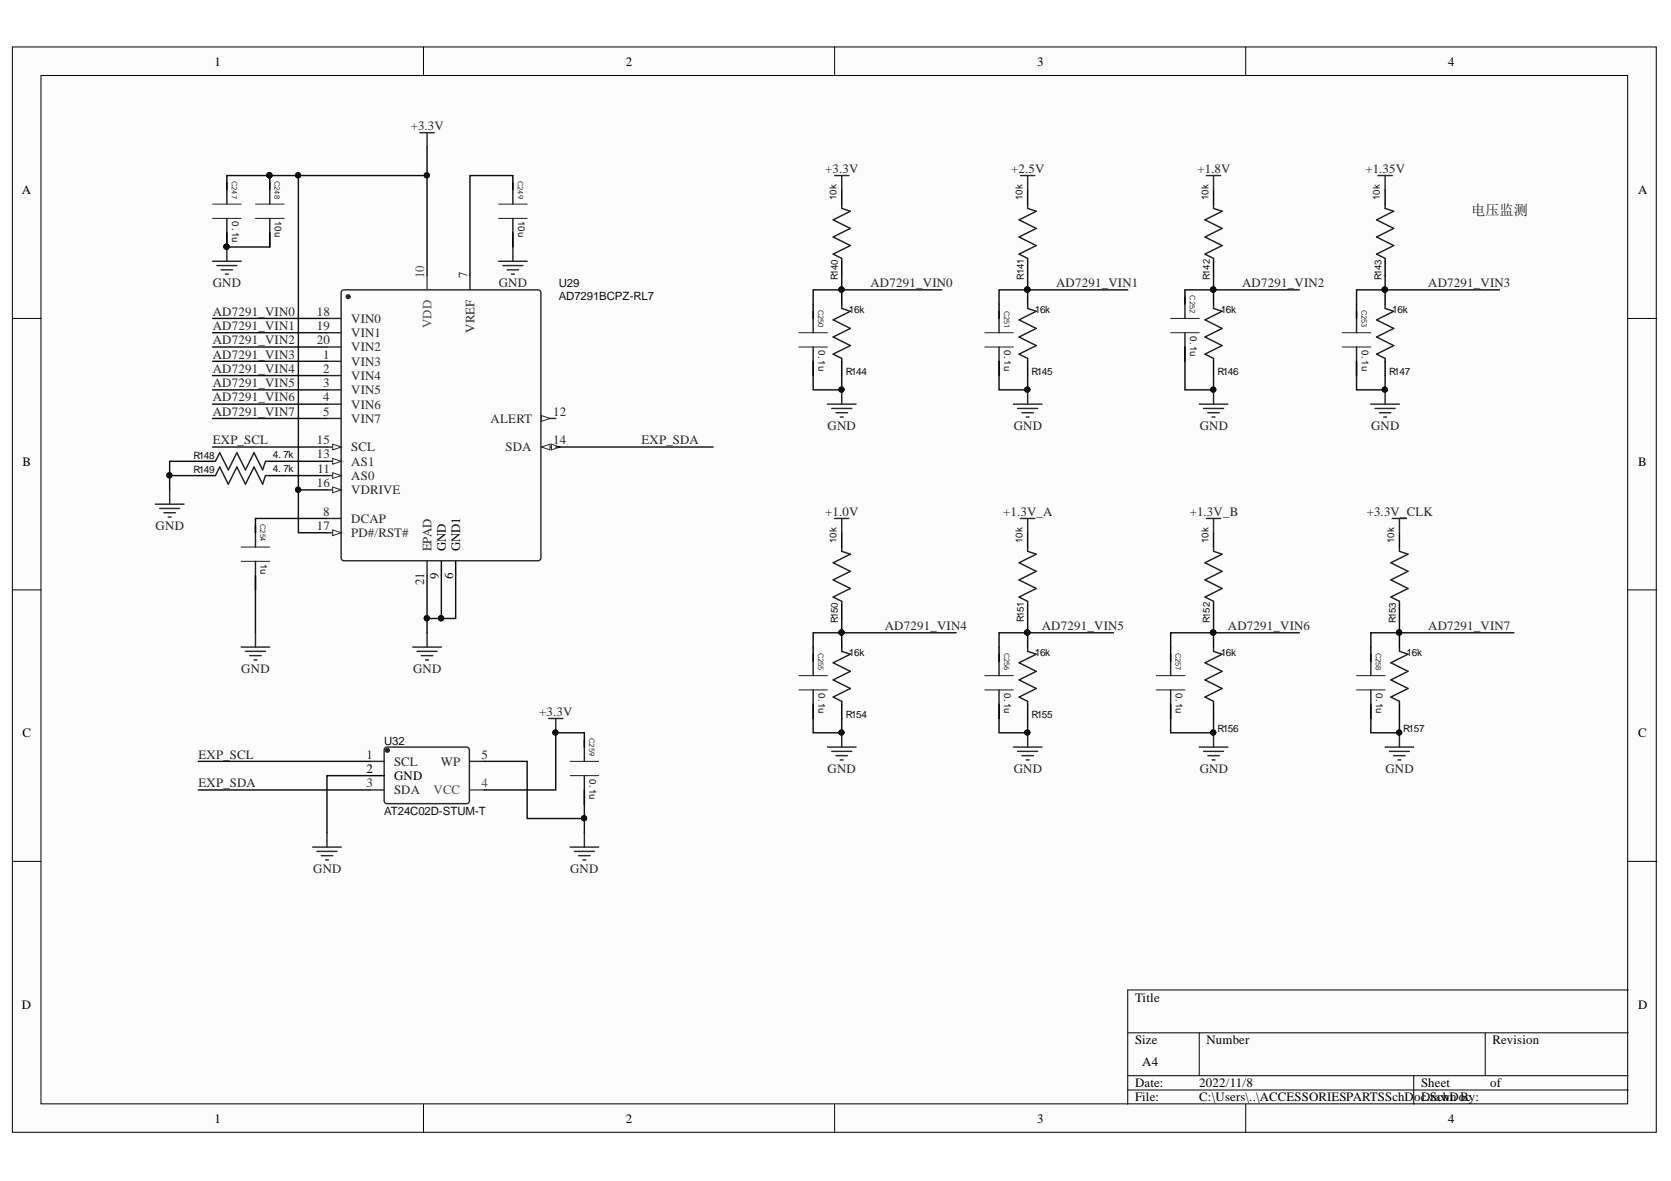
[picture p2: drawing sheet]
<svg xmlns="http://www.w3.org/2000/svg" width="297mm" height="210mm" viewBox="0 0 297 210" stroke-linecap="round" stroke-linejoin="round" font-family="sans-serif">
<defs><g id="words">
<text font-size="2.5" fill="#0e0e0e" x="261.5" y="38.3">电压监测</text>
<g font-size="2.3">
<text x="38.2" y="11.7">1</text>
<text x="111.2" y="11.7">2</text>
<text x="184.3" y="11.7">3</text>
<text x="257.4" y="11.7">4</text>
<text x="3.9" y="34.5">A</text>
<text x="291.2" y="34.5">A</text>
<text x="4" y="82.8">B</text>
<text x="291.2" y="82.8">B</text>
<text x="79.3" y="98" transform="rotate(-90 79.3 98)">GND</text>
<text x="81.8" y="98" transform="rotate(-90 81.8 98)">GND1</text>
<text x="78" y="103" transform="rotate(-90 78 103)">9</text>
<text x="80.5" y="103" transform="rotate(-90 80.5 103)">6</text>
<text x="4" y="131">C</text>
<text x="291.2" y="131">C</text>
<text x="65.1" y="137.4">2</text>
<text x="70" y="138.6">GND</text>
<text x="3.9" y="179.3">D</text>
<text x="201.8" y="178">Title</text>
<text x="291.2" y="179.3">D</text>
<text x="201.8" y="185.6">Size</text>
<text x="214.5" y="185.6">Number</text>
<text x="265.3" y="185.6">Revision</text>
<text x="203" y="189.4">A4</text>
<text x="201.8" y="193.2">Date:</text>
<text x="201.8" y="195.8">File:</text>
<text x="213.2" y="193.2">2022/11/8</text>
<text x="213.2" y="195.8">C:\Users\..\ACCESSORIESPARTSSchD</text>
<text x="251.4" y="195.8">oc.SchDoc</text>
<text x="252.6" y="193.2">Sheet</text>
<text x="252.6" y="195.8">Drawn By:</text>
<text x="264.9" y="193.2">of</text>
<text x="38.2" y="199.6">1</text>
<text x="111.2" y="199.6">2</text>
<text x="184.3" y="199.6">3</text>
<text x="257.4" y="199.6">4</text>
</g>
<g font-size="2.3" fill="#262626">
<text x="73" y="23.1">+3.3V</text>
<text x="146.7" y="30.7">+3.3V</text>
<text x="179.8" y="30.7">+2.5V</text>
<text x="212.8" y="30.7">+1.8V</text>
<text x="242.7" y="30.7">+1.35V</text>
<text x="37.8" y="51.1">GND</text>
<text x="88.7" y="51.1">GND</text>
<text x="154.7" y="51.1">AD7291_VIN0</text>
<text x="187.7" y="51.1">AD7291_VIN1</text>
<text x="220.8" y="51.1">AD7291_VIN2</text>
<text x="253.9" y="51.1">AD7291_VIN3</text>
<text x="37.8" y="56.1">AD7291_VIN0</text>
<text x="37.8" y="58.7">AD7291_VIN1</text>
<text x="37.8" y="61.2">AD7291_VIN2</text>
<text x="37.8" y="63.7">AD7291_VIN3</text>
<text x="37.8" y="66.3">AD7291_VIN4</text>
<text x="37.8" y="68.8">AD7291_VIN5</text>
<text x="37.8" y="71.3">AD7291_VIN6</text>
<text x="37.8" y="73.9">AD7291_VIN7</text>
<text x="147.1" y="76.4">GND</text>
<text x="180.2" y="76.4">GND</text>
<text x="213.3" y="76.4">GND</text>
<text x="243.7" y="76.4">GND</text>
<text x="37.8" y="78.9">EXP_SCL</text>
<text x="114" y="78.9">EXP_SDA</text>
<text x="27.7" y="94.2">GND</text>
<text x="146.7" y="91.6">+1.0V</text>
<text x="178.3" y="91.6">+1.3V_A</text>
<text x="211.5" y="91.6">+1.3V_B</text>
<text x="243" y="91.6">+3.3V_CLK</text>
<text x="157.3" y="112">AD7291_VIN4</text>
<text x="185.2" y="112">AD7291_VIN5</text>
<text x="218.3" y="112">AD7291_VIN6</text>
<text x="253.9" y="112">AD7291_VIN7</text>
<text x="42.9" y="119.6">GND</text>
<text x="73.4" y="119.6">GND</text>
<text x="95.8" y="127.2">+3.3V</text>
<text x="35.3" y="134.8">EXP_SCL</text>
<text x="147.1" y="137.4">GND</text>
<text x="180.2" y="137.4">GND</text>
<text x="213.3" y="137.4">GND</text>
<text x="246.3" y="137.4">GND</text>
<text x="35.3" y="139.9">EXP_SDA</text>
<text x="55.7" y="155.1">GND</text>
<text x="101.3" y="155.1">GND</text>
</g>
<g font-size="2.3" fill="#4c4c4c">
<text x="75.4" y="49.4" transform="rotate(-90 75.4 49.4)">10</text>
<text x="76.7" y="58.2" transform="rotate(-90 76.7 58.2)">VDD</text>
<text x="77.1" y="141.2">VCC</text>
<text x="85.6" y="139.9">4</text>
</g>
<g font-size="2.3" fill="#292929">
<text x="83.1" y="49.4" transform="rotate(-90 83.1 49.4)">7</text>
<text x="56.3" y="56.1">18</text>
<text x="56.3" y="58.7">19</text>
<text x="62.4" y="57.4">VIN0</text>
<text x="62.4" y="59.9">VIN1</text>
<text x="84.3" y="59.2" transform="rotate(-90 84.3 59.2)">VREF</text>
<text x="56.3" y="61.2">20</text>
<text x="57.4" y="63.7">1</text>
<text x="62.4" y="65">VIN3</text>
<text x="62.4" y="62.5">VIN2</text>
<text x="57.4" y="66.3">2</text>
<text x="57.4" y="68.8">3</text>
<text x="57.4" y="71.3">4</text>
<text x="62.4" y="67.5">VIN4</text>
<text x="62.4" y="70.1">VIN5</text>
<text x="57.4" y="73.9">5</text>
<text x="62.4" y="72.6">VIN6</text>
<text x="62.4" y="75.1">VIN7</text>
<text x="87.2" y="75.1">ALERT</text>
<text x="98.3" y="73.9">12</text>
<text x="56.3" y="81.5">13</text>
<text x="56.3" y="78.9">15</text>
<text x="62.4" y="82.8">AS1</text>
<text x="62.4" y="80.2">SCL</text>
<text x="89.8" y="80.2">SDA</text>
<text x="98.3" y="78.9">14</text>
<text x="56.3" y="86.6">16</text>
<text x="56.4" y="84">11</text>
<text x="62.4" y="85.3">AS0</text>
<text x="62.4" y="87.8">VDRIVE</text>
<text x="56.3" y="94.2">17</text>
<text x="57.4" y="91.6">8</text>
<text x="62.4" y="92.9">DCAP</text>
<text x="62.4" y="95.4">PD#/RST#</text>
<text x="76.7" y="98" transform="rotate(-90 76.7 98)">EPAD</text>
<text x="75.4" y="104.1" transform="rotate(-90 75.4 104.1)">21</text>
<text x="65.1" y="134.8">1</text>
<text x="70" y="136.1">SCL</text>
<text x="78.3" y="136.1">WP</text>
<text x="85.6" y="134.8">5</text>
<text x="65.1" y="139.9">3</text>
<text x="70" y="141.2">SDA</text>
</g>
<g font-size="2" fill="#0e0e0e">
<text x="99.3" y="51.1">U29</text>
<text x="99.3" y="53.3">AD7291BCPZ-RL7</text>
<text x="68.3" y="132.4">U32</text>
<text x="68.3" y="144.8">AT24C02D-STUM-T</text>
</g>
<g font-size="1.8" fill="#0e0e0e">
<text x="150.9" y="55.7">16k</text>
<text x="183.9" y="55.7">16k</text>
<text x="217" y="55.7">16k</text>
<text x="247.5" y="55.7">16k</text>
<text x="150.3" y="66.6">R144</text>
<text x="183.4" y="66.6">R145</text>
<text x="216.4" y="66.6">R146</text>
<text x="246.9" y="66.6">R147</text>
<text x="34.4" y="81.6">R148</text>
<text x="48.5" y="81.3">4. 7k</text>
<text x="48.5" y="83.9">4. 7k</text>
<text x="34.4" y="84.1">R149</text>
<text x="150.9" y="116.6">16k</text>
<text x="183.9" y="116.6">16k</text>
<text x="217" y="116.6">16k</text>
<text x="250" y="116.6">16k</text>
<text x="150.3" y="127.5">R154</text>
<text x="183.4" y="127.5">R155</text>
<text x="216.4" y="130.1">R156</text>
<text x="249.5" y="130.1">R157</text>
</g>
<g font-size="1.7" fill="#0e0e0e">
<text x="148.7" y="35.5" transform="rotate(-90 148.7 35.5)">10k</text>
<text x="181.8" y="35.5" transform="rotate(-90 181.8 35.5)">10k</text>
<text x="214.8" y="35.5" transform="rotate(-90 214.8 35.5)">10k</text>
<text x="245.3" y="35.5" transform="rotate(-90 245.3 35.5)">10k</text>
<text x="41.3" y="39.3" transform="rotate(90 41.3 39.3)">0.1u</text>
<text x="48.9" y="39.3" transform="rotate(90 48.9 39.3)">10u</text>
<text x="92.1" y="39.3" transform="rotate(90 92.1 39.3)">10u</text>
<text x="149" y="49.8" transform="rotate(-90 149 49.8)">R140</text>
<text x="182" y="49.7" transform="rotate(-90 182 49.7)">R141</text>
<text x="215.1" y="49.8" transform="rotate(-90 215.1 49.8)">R142</text>
<text x="245.6" y="49.8" transform="rotate(-90 245.6 49.8)">R143</text>
<text x="211.6" y="59.6" transform="rotate(90 211.6 59.6)">0.1u</text>
<text x="145.5" y="62.2" transform="rotate(90 145.5 62.2)">0.1u</text>
<text x="178.5" y="62.2" transform="rotate(90 178.5 62.2)">0.1u</text>
<text x="242.1" y="62.2" transform="rotate(90 242.1 62.2)">0.1u</text>
<text x="46.3" y="100.3" transform="rotate(90 46.3 100.3)">1u</text>
<text x="148.7" y="96.5" transform="rotate(-90 148.7 96.5)">10k</text>
<text x="181.8" y="96.5" transform="rotate(-90 181.8 96.5)">10k</text>
<text x="214.8" y="96.5" transform="rotate(-90 214.8 96.5)">10k</text>
<text x="247.8" y="96.5" transform="rotate(-90 247.8 96.5)">10k</text>
<text x="149" y="110.8" transform="rotate(-90 149 110.8)">R150</text>
<text x="182" y="110.6" transform="rotate(-90 182 110.6)">R151</text>
<text x="215.1" y="110.7" transform="rotate(-90 215.1 110.7)">R152</text>
<text x="248.1" y="110.8" transform="rotate(-90 248.1 110.8)">R153</text>
<text x="145.5" y="123.1" transform="rotate(90 145.5 123.1)">0.1u</text>
<text x="178.5" y="123.1" transform="rotate(90 178.5 123.1)">0.1u</text>
<text x="209" y="123.1" transform="rotate(90 209 123.1)">0.1u</text>
<text x="244.6" y="123.1" transform="rotate(90 244.6 123.1)">0.1u</text>
<text x="104.8" y="138.4" transform="rotate(90 104.8 138.4)">0.1u</text>
</g>
<g font-size="1.4" fill="#0e0e0e">
<text x="41.2" y="32.1" transform="rotate(90 41.2 32.1)">C247</text>
<text x="48.8" y="32.1" transform="rotate(90 48.8 32.1)">C248</text>
<text x="92" y="32.1" transform="rotate(90 92 32.1)">C249</text>
<text x="211.5" y="52.5" transform="rotate(90 211.5 52.5)">C252</text>
<text x="145.4" y="55" transform="rotate(90 145.4 55)">C250</text>
<text x="178.5" y="55.2" transform="rotate(90 178.5 55.2)">C251</text>
<text x="242" y="55" transform="rotate(90 242 55)">C253</text>
<text x="46.3" y="93.1" transform="rotate(90 46.3 93.1)">C254</text>
<text x="145.4" y="116" transform="rotate(90 145.4 116)">C255</text>
<text x="178.5" y="116" transform="rotate(90 178.5 116)">C256</text>
<text x="209" y="116" transform="rotate(90 209 116)">C257</text>
<text x="244.6" y="116" transform="rotate(90 244.6 116)">C258</text>
<text x="104.7" y="131.2" transform="rotate(90 104.7 131.2)">C259</text>
</g>
</g></defs>
<g fill="#fcfcfc" stroke="#000" stroke-width=".18">
<path d="M2.2 8.3h292.2v192.9h-292.2z"/>
<path d="M7.3 13.4h282v182.8h-282z"/>
</g>
<g fill="none" stroke="#000" stroke-width=".18">
<path d="M75.3 8.3v5.1M148.4 8.3v5.1M221.4 8.3v5.1M2.2 56.6h5.1M289.4 56.6h5.1M2.2 104.8h5.1M289.4 104.8h5.1M2.2 153.1h5.1M289.4 153.1h5.1M289.4 176h-88.9v20.3M75.3 196.3v5M148.4 196.3v5"/>
<path d="M200.5 183.6h88.9M200.5 191.2h88.9M200.5 193.7h88.9M213.2 183.6v7.6M221.4 196.3v5M251.3 191.2v5.1M264 183.6v7.6"/>
</g>
<path d="M60.7 51.8l.4-.3h34.5l.5 .3v47.4l-.2 .4-34.8 .1-.4-.3zM83.5 49v2.5M58.1 64.2h2.6M58.1 66.8h2.6M58.1 69.3h2.6M58.1 71.8h2.6M58.1 74.4h2.6M58.1 92.1h2.6M58.1 84.5h2.6" fill="none" stroke="#292929" stroke-width=".25"/>
<circle cx="61.9" cy="52.7" r=".33" fill="#292929" stroke="#292929" stroke-width=".25"/>
<path d="M78.5 99.8v2.5M81 99.8v2.5" fill="none" stroke="#000" stroke-width=".25"/>
<path d="M75.9 49v2.5" fill="none" stroke="#4c4c4c" stroke-width=".25"/>
<path d="M59.1 84l1.6 .5-1.6 .5z" fill="#fcfcfc"/>
<path d="M59.1 84l1.6 .5-1.6 .5z" fill="none" stroke="#292929" stroke-width=".18"/>
<path d="M96.3 74.4h2.5" fill="none" stroke="#292929" stroke-width=".25"/>
<path d="M96.3 73.9l1.5 .5-1.5 .5z" fill="#fcfcfc"/>
<path d="M96.3 73.9l1.5 .5-1.5 .5z" fill="none" stroke="#292929" stroke-width=".18"/>
<path d="M58.1 82h2.6" fill="none" stroke="#292929" stroke-width=".25"/>
<path d="M59.1 81.5l1.6 .5-1.6 .5z" fill="#fcfcfc"/>
<path d="M59.1 81.5l1.6 .5-1.6 .5z" fill="none" stroke="#292929" stroke-width=".18"/>
<path d="M96.3 79.5h2.5" fill="none" stroke="#292929" stroke-width=".25"/>
<path d="M96.3 79.5l1.5-.6v1.1z" fill="#fcfcfc"/>
<path d="M96.3 79.5l1.5-.6v1.1z" fill="none" stroke="#292929" stroke-width=".18"/>
<path d="M98 78.9l1.6 .6-1.6 .5z" fill="#fcfcfc"/>
<path d="M98 78.9l1.6 .6-1.6 .5z" fill="none" stroke="#292929" stroke-width=".18"/>
<path d="M58.1 79.5h2.6" fill="none" stroke="#292929" stroke-width=".25"/>
<path d="M59.1 78.9l1.6 .6-1.6 .5z" fill="#fcfcfc"/>
<path d="M59.1 78.9l1.6 .6-1.6 .5z" fill="none" stroke="#292929" stroke-width=".18"/>
<path d="M58.1 87.1h2.6" fill="none" stroke="#292929" stroke-width=".25"/>
<path d="M59.1 86.6l1.6 .5-1.6 .5z" fill="#fcfcfc"/>
<path d="M59.1 86.6l1.6 .5-1.6 .5z" fill="none" stroke="#292929" stroke-width=".18"/>
<path d="M58.1 94.7h2.6" fill="none" stroke="#292929" stroke-width=".25"/>
<path d="M59.1 94.2l1.6 .5-1.6 .5z" fill="#fcfcfc"/>
<path d="M59.1 94.2l1.6 .5-1.6 .5z" fill="none" stroke="#292929" stroke-width=".18"/>
<path d="M58.1 56.6h2.6M58.1 59.1h2.6M58.1 61.7h2.6M75.9 99.8v2.5M65.7 135.3h2.6M68.4 133l.4-.2h14.4l.2 .5v9.3l-.5 .2h-14.4l-.2-.5zM83.5 135.3h2.6M65.7 140.4h2.6" fill="none" stroke="#292929" stroke-width=".25"/>
<g fill="none" stroke="#262626" stroke-width=".25">
<path d="M74.6 23.6h2.6M75.9 23.6v2.5M148.4 31.2h2.5M149.6 31.2v2.5M181.4 31.2h2.5M182.7 31.2v2.5M214.5 31.2h2.5M215.7 31.2v2.5M245 31.2h2.5M246.2 31.2v2.5M37.8 46.4h5.1M38.5 47.2h3.6"/>
<path d="M39.3 48h2M40.1 48.7h.5M40.3 43.9v2.5M88.6 46.4h5.1M89.4 47.2h3.5M90.2 48h2M90.9 48.7h.5M91.2 43.9v2.5M147.1 71.8h5.1M147.9 72.6h3.5M148.6 73.4h2M149.4 74.1h.5"/>
<path d="M149.6 69.3v2.5M180.1 71.8h5.1M180.9 72.6h3.6M181.7 73.4h2M182.4 74.1h.5M182.7 69.3v2.5M213.2 71.8h5.1M213.9 72.6h3.6M214.7 73.4h2M215.5 74.1h.5M215.7 69.3v2.5M243.7 71.8h5.1"/>
<path d="M244.4 72.6h3.6M245.2 73.4h2M246 74.1h.5M246.2 69.3v2.5M27.6 89.6h5.1M28.4 90.4h3.5M29.1 91.1h2.1M29.9 91.9h.5M30.2 87.1v2.5M148.4 92.1h2.5M149.6 92.1v2.6M181.4 92.1h2.5"/>
<path d="M182.7 92.1v2.6M214.5 92.1h2.5M215.7 92.1v2.6M247.5 92.1h2.5M248.8 92.1v2.6M42.9 115h5.1M43.6 115.8h3.6M44.4 116.5h2M45.2 117.3h.5M45.4 112.5v2.5M73.4 115h5.1M74.1 115.8h3.6"/>
<path d="M74.9 116.5h2M75.7 117.3h.5M75.9 112.5v2.5M97.5 127.7h2.6M98.8 127.7v2.5M147.1 132.8h5.1M147.9 133.5h3.5M148.6 134.3h2M149.4 135.1h.5M149.6 130.2v2.6M180.1 132.8h5.1M180.9 133.5h3.6"/>
<path d="M181.7 134.3h2M182.4 135.1h.5M182.7 130.2v2.6M213.2 132.8h5.1M213.9 133.5h3.6M214.7 134.3h2M215.5 135.1h.5M215.7 130.2v2.6M246.2 132.8h5.1M247 133.5h3.5M247.7 134.3h2.1M248.5 135.1h.5"/>
<path d="M248.8 130.2v2.6M55.6 150.6h5.1M56.3 151.3h3.6M57.1 152.1h2M57.9 152.8h.5M58.1 148v2.6M101.3 150.6h5.1M102.1 151.3h3.6M102.9 152.1h2M103.6 152.8h.5M103.9 148v2.6"/>
</g>
<g fill="none" stroke="#1c1c1c" stroke-width=".25">
<path d="M40.3 32.5v3.8M40.3 38.8v5.1M48 32.5v3.8M48 38.8v5.1M91.2 32.5v3.8M91.2 38.8v5.1M149.6 36.3v.7l1.6 .6-3.1 1.5 3.1 1.5-3.1 1.5 3.1 1.5-3.1 1.6 1.5 .7v.5M182.7 36.3v.7l1.5 .6-3 1.5 3 1.5-3 1.5 3 1.5-3 1.6 1.5 .7v.5M215.7 36.3v.7l1.5 .6-3 1.5 3 1.5-3 1.5 3 1.5-3 1.6 1.5 .7v.5M246.2 36.3v.7l1.5 .6-3 1.5 3 1.5-3 1.5 3 1.5-3 1.6 1.5 .7v.5M144.5 55.3v3.8M149.6 54.1v.7l1.6 .5-3.1 1.6 3.1 1.5-3.1 1.5 3.1 1.5-3.1 1.5 1.5 .8v.5"/>
<path d="M177.6 55.3v3.8M182.7 54.1v.7l1.5 .5-3 1.6 3 1.5-3 1.5 3 1.5-3 1.5 1.5 .8v.5M210.6 52.8v3.8M210.6 59.1v5.1M215.7 54.1v.7l1.5 .5-3 1.6 3 1.5-3 1.5 3 1.5-3 1.5 1.5 .8v.5M241.1 55.3v3.8M246.2 54.1v.7l1.5 .5-3 1.6 3 1.5-3 1.5 3 1.5-3 1.5 1.5 .8v.5M144.5 61.7v5.1M177.6 61.7v5.1M241.1 61.7v5.1M37.8 82h.5l.8-1.5 1.5 3 1.5-3 1.5 3 1.6-3 1.5 3 .5-1.5h.8M37.8 84.5h.5l.8-1.5 1.5 3.1 1.5-3.1 1.5 3.1 1.6-3.1 1.5 3.1 .5-1.6h.8"/>
<path d="M45.4 93.4v3.8M45.4 99.8v5M149.6 97.2v.8l1.6 .5-3.1 1.5 3.1 1.5-3.1 1.6 3.1 1.5-3.1 1.5 1.5 .8v.5M182.7 97.2v.8l1.5 .5-3 1.5 3 1.5-3 1.6 3 1.5-3 1.5 1.5 .8v.5M215.7 97.2v.8l1.5 .5-3 1.5 3 1.5-3 1.6 3 1.5-3 1.5 1.5 .8v.5M248.8 97.2v.8l1.5 .5-3.1 1.5 3.1 1.5-3.1 1.6 3.1 1.5-3.1 1.5 1.6 .8v.5M144.5 116.3v3.8M149.6 115v.8l1.6 .5-3.1 1.5 3.1 1.5-3.1 1.5 3.1 1.6-3.1 1.5 1.5 .8v.5M177.6 116.3v3.8M182.7 115v.8l1.5 .5-3 1.5 3 1.5-3 1.5 3 1.6-3 1.5 1.5 .8v.5M208.1 116.3v3.8M215.7 115v.8l1.5 .5-3 1.5 3 1.5-3 1.5 3 1.6-3 1.5 1.5 .8v.5"/>
<path d="M243.7 116.3v3.8M248.8 115v.8l1.5 .5-3.1 1.5 3.1 1.5-3.1 1.5 3.1 1.6-3.1 1.5 1.6 .8v.5M103.9 131.5v3.8M103.9 137.9v5M144.5 122.6v5.1M177.6 122.6v5.1M208.1 122.6v5.1M243.7 122.6v5.1"/>
</g>
<g fill="none" stroke="#1c1c1c" stroke-width=".18">
<path d="M37.8 36.3h5.1M37.8 38.8h5.1M45.4 36.3h5.1M45.4 38.8h5.1M88.6 36.3h5.1M88.6 38.8h5.1M142 59.1h5.1M175.1 59.1h5M208.1 59.1h5.1M208.1 56.6h5.1M238.6 59.1h5.1M142 61.7h5.1"/>
<path d="M175.1 61.7h5M238.6 61.7h5.1M42.9 97.2h5.1M42.9 99.8h5.1M101.3 135.3h5.1M101.3 137.9h5.1M142 120.1h5.1M142 122.6h5.1M175.1 120.1h5M175.1 122.6h5M205.6 120.1h5M205.6 122.6h5"/>
<path d="M241.1 120.1h5.1M241.1 122.6h5.1"/>
</g>
<g fill="none" stroke="#000" stroke-width=".25">
<path d="M40.3 31.2v2.5M48 31.2v2.5M91.2 31.2v2.5M149.6 33.7v2.6M182.7 33.7v2.6M215.7 33.7v2.6M246.2 33.7v2.6M40.3 41.4v2.5M48 41.4v2.5M91.2 41.4v2.5M144.5 54.1v2.5M149.6 46.4v2.6"/>
<path d="M149.6 51.5v2.6M177.6 54.1v2.5M182.7 46.4v2.6M182.7 51.5v2.6M210.6 51.5v2.6M215.7 46.4v2.6M215.7 51.5v2.6M241.1 54.1v2.5M246.2 46.4v2.6M246.2 51.5v2.6M144.5 64.2v2.6M149.6 64.2v2.6"/>
<path d="M177.6 64.2v2.6M182.7 64.2v2.6M210.6 61.7v2.5M215.7 64.2v2.6M241.1 64.2v2.6M246.2 64.2v2.6M35.2 82h2.6M35.2 84.5h2.6M45.4 92.1v2.6M48 82h2.5M48 84.5h2.5M149.6 94.7v2.5"/>
<path d="M182.7 94.7v2.5M215.7 94.7v2.5M248.8 94.7v2.5M45.4 102.3v2.5M144.5 115v2.5M149.6 107.4v2.5M149.6 112.5v2.5M177.6 115v2.5M182.7 107.4v2.5M182.7 112.5v2.5M208.1 115v2.5M215.7 107.4v2.5"/>
<path d="M215.7 112.5v2.5M243.7 115v2.5M248.8 107.4v2.5M248.8 112.5v2.5M65.7 137.9h2.6M103.9 130.2v2.6M144.5 125.2v2.5M149.6 125.2v2.5M177.6 125.2v2.5M182.7 125.2v2.5M208.1 125.2v2.5M215.7 125.2v2.5"/>
<path d="M243.7 125.2v2.5M248.8 125.2v2.5M103.9 140.4v2.5"/>
</g>
<g fill="#0e0e0e" stroke="#0e0e0e" stroke-width=".18">
<circle cx="47.9" cy="31.2" r=".47"/>
<circle cx="40.3" cy="43.8" r=".46"/>
<circle cx="98.7" cy="130.2" r=".46"/>
<circle cx="149.6" cy="51.5" r=".46"/>
<circle cx="149.6" cy="69.2" r=".46"/>
<circle cx="182.6" cy="51.5" r=".46"/>
<circle cx="182.6" cy="69.2" r=".46"/>
<circle cx="215.7" cy="51.5" r=".46"/>
<circle cx="215.7" cy="69.2" r=".46"/>
<circle cx="246.2" cy="51.5" r=".46"/>
<circle cx="246.2" cy="69.2" r=".46"/>
<circle cx="149.6" cy="112.4" r=".46"/>
<circle cx="149.6" cy="130.2" r=".46"/>
<circle cx="182.6" cy="112.4" r=".46"/>
<circle cx="182.6" cy="130.2" r=".46"/>
<circle cx="215.7" cy="112.4" r=".46"/>
<circle cx="215.7" cy="130.2" r=".46"/>
<circle cx="248.7" cy="112.4" r=".46"/>
<circle cx="248.7" cy="130.2" r=".46"/>
<circle cx="78.4" cy="109.9" r=".47"/>
<circle cx="75.9" cy="109.9" r=".46"/>
<circle cx="53" cy="87" r=".46"/>
<circle cx="30.1" cy="84.5" r=".46"/>
<circle cx="103.8" cy="145.4" r=".46"/>
<circle cx="53" cy="31.2" r=".46"/>
<circle cx="75.9" cy="31.2" r=".46"/>
</g>
<circle cx="68.9" cy="133.4" r=".33" fill="#292929" stroke="#292929" stroke-width=".25"/>
<path d="M83.5 140.4h2.6" fill="none" stroke="#4c4c4c" stroke-width=".25"/>
<g fill="none" stroke="#0e0e0e" stroke-width=".25">
<path d="M40.3 31.2h35.6M53 31.2v63.5h5.1M75.9 26.1v22.9M91.2 31.2h-7.7v17.8M37.8 56.6h20.3M37.8 59.1h20.3M40.3 43.9h7.7M149.6 49v2.5h-5.1v2.6M149.6 51.5h17.8M182.7 49v2.5h-5.1v2.6M182.7 51.5h17.8M215.7 49v2.5h-5.1"/>
<path d="M215.7 51.5h15.3M246.2 49v2.5h-5.1v2.6M246.2 51.5h20.4M37.8 61.7h20.3M37.8 64.2h20.3M37.8 66.8h20.3M37.8 69.3h20.3M37.8 71.8h20.3M37.8 74.4h20.3M37.8 79.5h20.3M98.8 79.5h28M144.5 66.8v2.5h5.1v-2.5"/>
<path d="M177.6 66.8v2.5h5.1v-2.5M210.6 64.2v5.1h5.1v-2.5M241.1 66.8v2.5h5.1v-2.5M30.2 84.5h5M35.2 82h-5v5.1M45.4 92.1h12.7M50.5 84.5h7.6M50.5 82h7.6M53 87.1h5.1M45.4 104.8v7.7M75.9 102.3v10.2M78.5 102.3v7.6h-2.6"/>
<path d="M81 102.3v7.6h-2.5M149.6 109.9v2.6h-5.1v2.5M149.6 112.5h20.4M182.7 109.9v2.6h-5.1v2.5M182.7 112.5h15.2M215.7 109.9v2.6h-7.6v2.5M215.7 112.5h15.3M248.8 109.9v2.6h-5.1v2.5M248.8 112.5h20.3M35.2 135.3h30.5M65.7 137.9h-7.6v10.1M86.1 135.3h7.6v10.2h10.2"/>
<path d="M103.9 130.2h-5.1v10.2h-12.7M144.5 127.7v2.5h5.1v-2.5M177.6 127.7v2.5h5.1v-2.5M208.1 127.7v2.5h7.6v-2.5M243.7 127.7v2.5h5.1v-2.5M35.2 140.4h30.5M103.9 142.9v5.1"/>
</g>
<use href="#words"/>
</svg>
